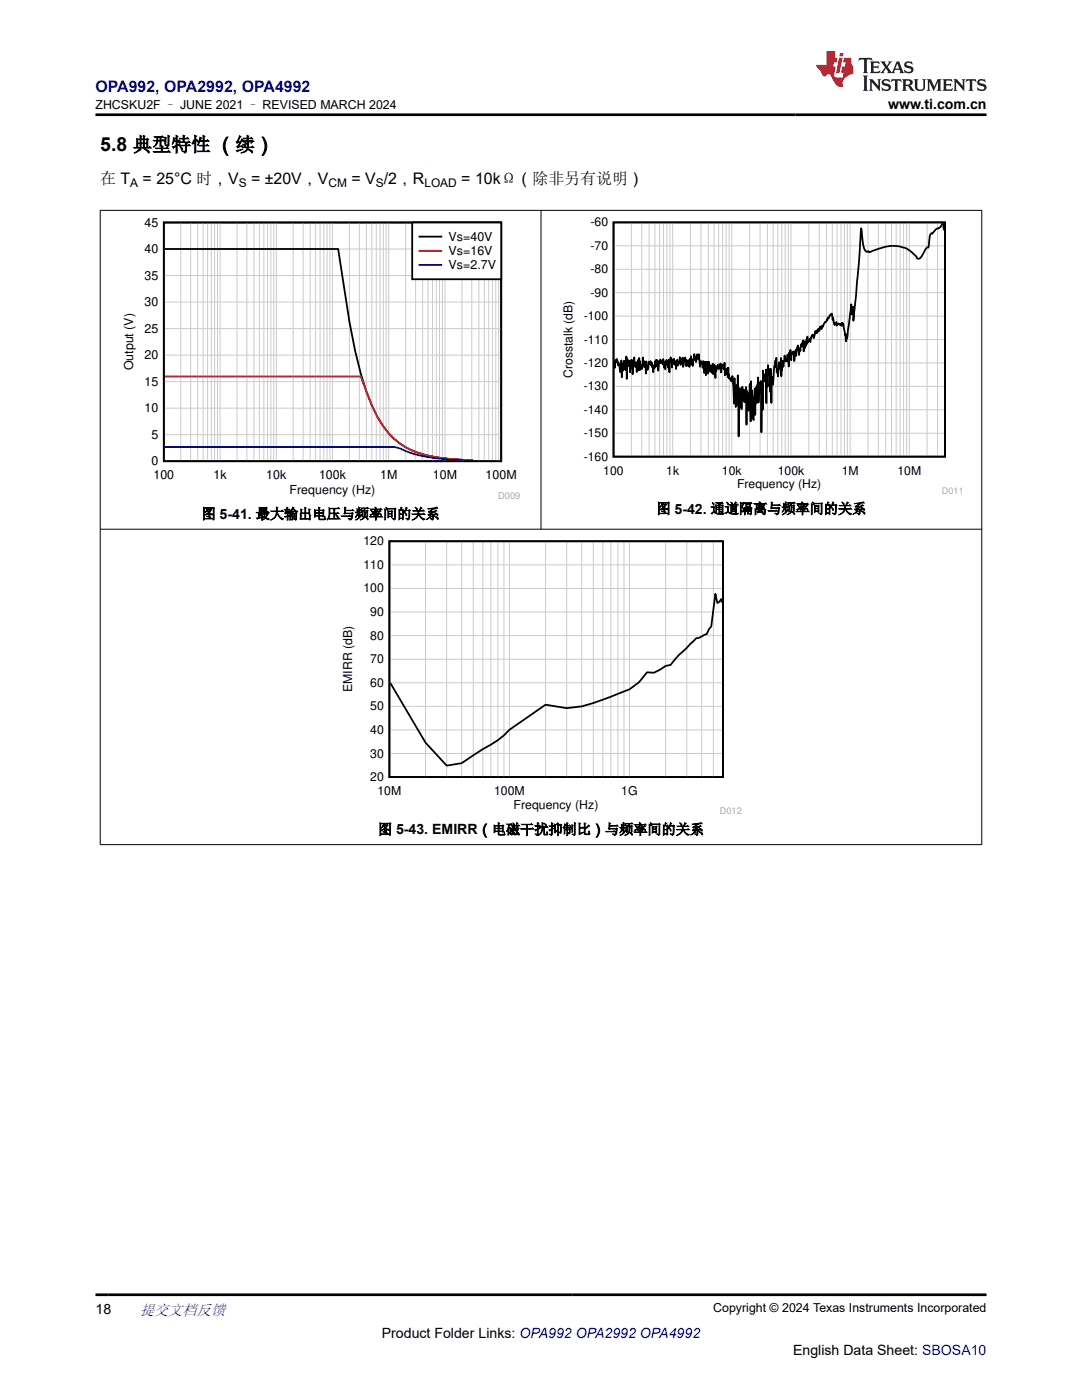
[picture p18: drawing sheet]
<svg xmlns="http://www.w3.org/2000/svg" width="216mm" height="279mm" viewBox="0 0 216 279" stroke-linecap="round" stroke-linejoin="round" font-family="sans-serif">
<defs><g id="words">
<text font-size="3.9" x="20" y="30.2">5.8 典型特性 （续）</text>
<text font-size="3.2" fill="#00f" x="19" y="18.3">OPA992, OPA2992, OPA4992</text>
<g font-size="3.2">
<text x="20" y="36.7">在 T</text>
<text x="28.5" y="36.7">= 25°C 时，V</text>
<text x="50.1" y="36.7">= ±20V，V</text>
<text x="70.1" y="36.7">= V /2，R</text>
<text x="92" y="36.7">= 10kΩ（除非另有说明）</text>
</g>
<text font-size="3" fill="#00f" x="27.9" y="262.4">提交文档反馈</text>
<g font-size="2.8">
<text x="177.2" y="21.7">www.ti.com.cn</text>
<text x="40.2" y="103.5">图 5-41. 最大输出电压与频率间的关系</text>
<text x="131" y="102.5">图 5-42. 通道隔离与频率间的关系</text>
<text x="75.4" y="166.5">图 5-43. EMIRR（电磁干扰抑制比）与频率间的关系</text>
<text x="19" y="262.1">18</text>
<text x="76.2" y="266.9">Product Folder Links: OPA992 OPA2992 OPA4992</text>
<text x="158.3" y="270.3">English Data Sheet: SBOSA10</text>
</g>
<g font-size="2.5">
<text x="19" y="21.8">ZHCSKU2F – JUNE 2021 – REVISED MARCH 2024</text>
<text x="28.8" y="45.2">45</text>
<text x="28.8" y="50.5">40</text>
<text x="89.5" y="48.1">Vs=40V</text>
<text x="89.5" y="50.9">Vs=16V</text>
<text x="89.5" y="53.7">Vs=2.7V</text>
<text x="28.8" y="55.8">35</text>
<text x="28.8" y="61.1">30</text>
<text x="28.8" y="71.7">20</text>
<text x="28.8" y="66.4">25</text>
<text x="26.6" y="73.9" transform="rotate(-90 26.6 73.9)">Output (V)</text>
<text x="28.8" y="77">15</text>
<text x="28.8" y="82.3">10</text>
<text x="30.2" y="87.6">5</text>
<text x="30.2" y="92.9">0</text>
<text x="30.6" y="95.7">100</text>
<text x="42.6" y="95.7">1k</text>
<text x="53.1" y="95.7">10k</text>
<text x="63.7" y="95.7">100k</text>
<text x="75.8" y="95.7">1M</text>
<text x="86.4" y="95.7">10M</text>
<text x="96.9" y="95.7">100M</text>
<text x="57.8" y="98.5">Frequency (Hz)</text>
<text x="142.3" y="261.8">Copyright © 2024 Texas Instruments Incorporated</text>
</g>
<g font-size="2.4">
<text x="26" y="37.3">A</text>
<text x="47.6" y="37.3">S</text>
<text x="65.5" y="37.3">CM</text>
<text x="75" y="37.3">S</text>
<text x="84.7" y="37.3">LOAD</text>
<text x="117.8" y="45.2">-60</text>
<text x="117.8" y="49.9">-70</text>
<text x="117.8" y="59.2">-90</text>
<text x="117.8" y="54.5">-80</text>
<text x="116.5" y="63.9">-100</text>
<text x="116.5" y="68.6">-110</text>
<text x="114.3" y="75.4" transform="rotate(-90 114.3 75.4)">Crosstalk (dB)</text>
<text x="116.5" y="77.9">-130</text>
<text x="116.5" y="73.2">-120</text>
<text x="116.5" y="82.6">-140</text>
<text x="116.5" y="87.3">-150</text>
<text x="116.5" y="91.9">-160</text>
<text x="120.4" y="94.7">100</text>
<text x="132.9" y="94.7">1k</text>
<text x="144.1" y="94.7">10k</text>
<text x="155.2" y="94.7">100k</text>
<text x="167.9" y="94.7">1M</text>
<text x="179.1" y="94.7">10M</text>
<text x="147.1" y="97.5">Frequency (Hz)</text>
<text x="72.5" y="113.5">110</text>
<text x="72.5" y="108.8">120</text>
<text x="72.5" y="118.2">100</text>
<text x="73.9" y="122.9">90</text>
<text x="73.9" y="127.6">80</text>
<text x="73.9" y="137.1">60</text>
<text x="73.9" y="132.4">70</text>
<text x="70.3" y="138.1" transform="rotate(-90 70.3 138.1)">EMIRR (dB)</text>
<text x="73.9" y="141.8">50</text>
<text x="73.9" y="146.5">40</text>
<text x="73.9" y="155.9">20</text>
<text x="73.9" y="151.2">30</text>
<text x="75.3" y="158.7">10M</text>
<text x="98.6" y="158.7">100M</text>
<text x="102.5" y="161.5">Frequency (Hz)</text>
<text x="124" y="158.7">1G</text>
</g>
<text font-size="1.9" fill="#a8a8a8" x="99.4" y="99.6">D009</text>
<g font-size="1.8" fill="#a8a8a8">
<text x="187.9" y="98.5">D011</text>
<text x="143.6" y="162.5">D012</text>
</g>
</g></defs>
<path d="M32.7 44.4h67.3v47.6h-67.3zM32.9 49.7h34.6l1.1 7.3a111 111 0 0 0 4.5 21.1 22.8 22.8 0 0 0 5.6 9.5 16.9 16.9 0 0 0 10.1 3.9l5.6 .4" fill="none" stroke="#000" stroke-width=".36"/>
<g fill="none" stroke="#cbcbcb" stroke-width=".2">
<path d="M32.7 55h67.3M32.7 49.7h67.3M36.1 44.4v47.7M38 44.4v47.7M39.4 44.4v47.7M40.5 44.4v47.7M41.4 44.4v47.7M42.2 44.4v47.7M42.8 44.4v47.7M43.4 44.4v47.7M43.9 44.4v47.7M47.3 44.4v47.7"/>
<path d="M49.3 44.4v47.7M50.7 44.4v47.7M51.8 44.4v47.7M52.6 44.4v47.7M53.4 44.4v47.7M54 44.4v47.7M54.6 44.4v47.7M55.1 44.4v47.7M58.5 44.4v47.7M60.5 44.4v47.7M61.9 44.4v47.7M63 44.4v47.7"/>
<path d="M63.9 44.4v47.7M64.6 44.4v47.7M65.3 44.4v47.7M65.8 44.4v47.7M66.4 44.4v47.7M69.7 44.4v47.7M71.7 44.4v47.7M73.1 44.4v47.7M74.2 44.4v47.7M75.1 44.4v47.7M75.8 44.4v47.7M76.5 44.4v47.7"/>
<path d="M77.1 44.4v47.7M77.6 44.4v47.7M80.9 44.4v47.7M82.9 44.4v47.7M84.3 44.4v47.7M85.4 44.4v47.7M86.3 44.4v47.7M87.1 44.4v47.7M87.7 44.4v47.7M88.3 44.4v47.7M88.8 44.4v47.7M92.2 44.4v47.7"/>
<path d="M94.1 44.4v47.7M95.6 44.4v47.7M96.6 44.4v47.7M97.5 44.4v47.7M98.3 44.4v47.7M98.9 44.4v47.7M99.5 44.4v47.7M32.7 76.2h67.3M32.7 70.9h67.3M32.7 65.6h67.3M32.7 60.3h67.3M32.7 86.8h67.3"/>
<path d="M32.7 81.5h67.3"/>
</g>
<path d="M32.9 75.1h39.1l1.1 3a22.8 22.8 0 0 0 5.6 9.5 16.9 16.9 0 0 0 10.1 3.9l5.6 .4" fill="none" stroke="#f00" stroke-width=".36"/>
<path d="M32.9 89.2h43.5a6.7 6.7 0 0 1 4.5 .8 35.7 35.7 0 0 0 11.8 1.9" fill="none" stroke="#00f" stroke-width=".36"/>
<path d="M82.2 44.4h17.8v11.3h-17.8z" fill-rule="evenodd" fill="#fff"/>
<path d="M82.2 44.4h17.8v11.3h-17.8zM83.7 47.2h4.4" fill="none" stroke="#000" stroke-width=".36"/>
<path d="M83.7 50h4.4" fill="none" stroke="#f00" stroke-width=".36"/>
<path d="M83.7 52.9h4.4" fill="none" stroke="#00f" stroke-width=".36"/>
<path d="M111.9 43.4h80.1v55.2h-80.1z" fill-rule="evenodd" fill="#fff"/>
<path d="M122.4 44.4h66.2v46.7h-66.2zM188 44.6a1.78 1.78 0 0 1-1.3 1.2l-.7 .9-.1-.2-.2 .2a1.66 1.66 0 0 0-.3 1.5l-.2 1.2a.83 .83 0 0 0-.8 .8l-.6 1.2-.5 .2-.4-.1-.1-.3-1.7-1.5-1.9-.6-2.1 .1-1.9 .5-1.8 .7-.1-.3-.1 .1a.54 .54 0 0 1-.8-.6l-.6-4-.4 7.2-1.1 11.2-.1-2.8-.2 1.5-.1-2-.8 6.3-.1 .5v-.7l-.2 1.3-.1-1.5-.1 .3-.4-2.4-.1 .5-.1-.6v.6l-.1-.4-.1 .3-.5-.4-.2 .2v-.1l-.1 .4-.1-.7-.3 .6-.4-1.5-.1 .4-.1-1.2-.4 .3-.2 .6-.2-.2-.1 .6-.1-.2-.3 .6h-.1l-.4 .9-.1-.2-.2 .7-.1-.6v.4l-.2-.3-.1 .8-.2-.4-.1 .6v-.4l-.2 .7-.2-.5v.5l-.1-.4-.4 1.4-.1-.7-.1 .2-.1-.1-.2 .6v-.1l-.1 .9-.1-.6-.1 .2-.2 .1-.1 .4-.1-1.2-.1 1.5-.1-1v1.3l-.1 .1-.1-.7-.1 1.1-.1-1.4-.1 2-.1-2.2-.3 1.3-.1-.5-.2 1.3-.1-.5-.1 .2v1.2l-.3-2-.3 2.1-.1-1.2-.2 .5-.1 1.8-.2-2-.1 .5-.2-.3v.2l-.1 1.4-.2-2.1-.1 1.9-.1-1.3-.1 2.7-.1-2.1-.1 1.2-.1-1.4v1.3l-.1-.4-.2 .4-.2-1.1-.3 2.2-.2-1.2v1.8l-.1-1.1-.1 2.4-.1-3.7-.1 2.3-.3-1.4-.2 2.8-.1-1.5-.1 .8-.1-3-.1 1.9-.1-1.4-.1 1.2-.1-.1-.3 3.8v-1.6l-.1 .6-.1-.2-.1 4.8-.1-6.8-.1 4.6-.1-4.6-.2 1.2-.1-1.9-.1 4.3-.2-3.5-.1 6.7-.1-6.6v2.5l-.2-1.2-.1 1-.1-1.4-.1 1.3v-2.1l-.1 7.9-.1-5.2-.2 9.7-.1-10.3-.1 2.5-.1-2.2-.2 4-.1-5-.2 4.8-.1-3.2-.1 3.6v-3.2l-.1 .3-.1 5.2-.1-5.3-.2 6.3-.2-4.7-.1 3.4-.1-4.6-.1 2.1v-3.9l-.1 8-.2-7.5-.2 5.4-.1-3.5-.2 2.6-.1-3.1v6.8l-.1-7.5-.1 2.4-.1-1.9-.2 2.5-.1-2.5-.2 1.9-.1-2.5-.1 4.5-.1-3.2-.3-1v3.8l-.1-2.4-.1 8.2-.2-12.2-.1 4.6-.1 1.3v-3.9l-.2 4.3-.2-5.7-.1 5.1-.4-5.6-.2 1.1-.2-.6-.1 .1-.1-.9-.1 .7-.1-2-.1 1.8v-1.7l-.1 1.3-.1-.9-.2 .5-.1-.8v1.3l-.1-2.5-.1 1.3-.3-.9-.1 .6-.1-.7-.1 1.6-.2-1.7v1l-.3-.6-.1 .7-.1-.9-.3 1.2-.1-.9v2.3l-.2-2.6-.3 1.9v-2.1l-.3 1.8-.2-1.6-.1 1.4-.3-2-.1 2.3-.2-2.3-.1 1.3-.1-1v2.4l-.1-2.7-.1 1.9-.1-1.8-.1 2.1-.1-2.3-.2 1.3-.1-1.3-.1 .3-.1-.3v.5l-.1-.5-.1 1.1-.3-2.5v.9l-.1-.2-.1 .1-.1-.8-.2 1.5-.4-1.5-.1 1.3-.1-.3-.1 1.3-.1-1-.1 .4-.1-1.3-.1 1.7-.2-1.2v1.6l-.1-1.3-.4 .3-.1 .9v-1.3l-.2 1.2-.1-1.7-.1 .8-.1-.1-.1 .2-.1 1-.1-1.8-.2 .9-.1-.7-.1 1.2-.2-1.5v1.1l-.2 .1-.1-.2-.1 .7v-1.2l-.1 .5-.1-.1-.1 1.5-.1-1.6-.1 .6-.1 .1-.1-1.2-.3 1v-.3l-.1 1.1-.1-1.7-.1 .6-.1-1-.1 .8-.1 2.2-.2-2.5-.1 1.6-.1-1.2-.1 .6-.1-1-.2 1.9-.1-1.5-.2 1.2-.2-1.7v1l-.1-.8-.1 .5-.1-.3-.1 .4-.1-.7-.1 .6h-.2l-.1 1.6-.1-2-.1 .7-.1-.9-.1 .9-.1-.9v1.4l-.1-1.2-.2 1.4-.2-.5v1.4l-.1-1.4-.2 .4-.1-1-.1 .6-.1-.8-.1 .5-.1-.2-.1 .3-.1-.5-.2 1.6-.2-1.6-.1 2.3-.1-2.2-.1-.2-.2 1.2-.2-2-.3 2.4-.1-.8-.1 .2-.1-1-.1 1.8v-2.5l-.1 1.9-.2-1.5-.1 2.2-.1-.7-.1 1v-2l-.2 1-.2-2-.4 3.4-.1-2.9-.1 1.6-.1-1.5-.2 2.4-.1-2.3-.2 1.1-.1-1.2-.1-.2v.1l-.1 3.8-.1-4.5-.1 2.8-.1-2-.2 1.9-.1-1.8-.2 2-.1-1.3-.1 2.6-.1-3.4-.3 2.4-.1-1.4-.2-.5-.1 .5-.2-1.3-.1 .7-.2-.5-.1 1.6-.1-1.3M188.2 44.6l.2 1.4" fill="none" stroke="#000" stroke-width=".35"/>
<g fill="none" stroke="#cbcbcb" stroke-width=".2">
<path d="M122.4 58.4h66.2M122.4 53.7h66.2M122.4 49.1h66.2M126 44.4v46.7M128.1 44.4v46.7M129.5 44.4v46.7M130.7 44.4v46.7M131.6 44.4v46.7M132.4 44.4v46.7M133.1 44.4v46.7M133.7 44.4v46.7M134.2 44.4v46.7"/>
<path d="M137.8 44.4v46.7M139.9 44.4v46.7M141.3 44.4v46.7M142.5 44.4v46.7M143.4 44.4v46.7M144.2 44.4v46.7M144.9 44.4v46.7M145.5 44.4v46.7M146 44.4v46.7M149.6 44.4v46.7M151.7 44.4v46.7M153.1 44.4v46.7"/>
<path d="M154.3 44.4v46.7M155.2 44.4v46.7M156 44.4v46.7M156.7 44.4v46.7M157.3 44.4v46.7M157.8 44.4v46.7M161.4 44.4v46.7M163.5 44.4v46.7M164.9 44.4v46.7M166.1 44.4v46.7M167 44.4v46.7M167.8 44.4v46.7"/>
<path d="M168.5 44.4v46.7M169.1 44.4v46.7M169.6 44.4v46.7M173.2 44.4v46.7M175.3 44.4v46.7M176.7 44.4v46.7M177.9 44.4v46.7M178.8 44.4v46.7M179.6 44.4v46.7M180.3 44.4v46.7M180.9 44.4v46.7M181.4 44.4v46.7"/>
<path d="M185 44.4v46.7M187.1 44.4v46.7M122.4 77.1h66.2M122.4 72.4h66.2M122.4 67.8h66.2M122.4 63.1h66.2M122.4 86.5h66.2M122.4 81.8h66.2"/>
</g>
<path d="M67.9 107h80.1v55.6h-80.1z" fill-rule="evenodd" fill="#fff"/>
<path d="M77.7 108h66.5v47.1h-66.5zM144.1 120.2l-.2-.6-.4 .5-.4 .3-.3-1.9-.9 6.5-.4 .5-.5 1-1.5 .8-.6 .1-1.9 1.9a17.2 17.2 0 0 0-3.2 3.4l-1 .2-2.3 1.4-1.4-.1a9.3 9.3 0 0 1-5.8 4.3l-1.4 .5a29.6 29.6 0 0 1-8.8 2.3l-4.2-.7-7.2 5a16.7 16.7 0 0 1-5.4 3.9l-4.2 2.8-3 .5-4.2-4.6-7-11.9" fill="none" stroke="#000" stroke-width=".35"/>
<g fill="none" stroke="#cbcbcb" stroke-width=".2">
<path d="M77.7 117.4h66.6M77.7 112.7h66.6M84.9 108v47.1M89.1 108v47.1M92.1 108v47.1M94.4 108v47.1M96.3 108v47.1M97.9 108v47.1M99.3 108v47.1M100.6 108v47.1M101.7 108v47.1M108.9 108v47.1"/>
<path d="M113.1 108v47.1M116.1 108v47.1M118.4 108v47.1M120.3 108v47.1M121.9 108v47.1M123.3 108v47.1M124.5 108v47.1M125.6 108v47.1M132.8 108v47.1M137 108v47.1M140 108v47.1M142.3 108v47.1"/>
<path d="M77.7 136.3h66.6M77.7 131.6h66.6M77.7 126.8h66.6M77.7 122.1h66.6M77.7 150.4h66.6M77.7 145.7h66.6M77.7 141h66.6"/>
</g>
<path d="M19.9 42h176.1M20 41.9v126.7M108 41.9v63.8M195.9 41.9v126.7M19.9 105.6h176.1M19.9 168.6h176.1" fill="none" stroke="#000" stroke-width=".2"/>
<path d="M171.5 11.6l-.2 .5 .5-.2h.6v.1v2.2l-.2 .4h1l-.2-.4v-2.2v-.1h.5l.5 .2-.1-.5zM173.6 12.3l.2 .4v1.5l-.2 .4h1.9l.1-.6a1.08 1.08 0 0 1-1.3 .2v-.7h.6l.4 .2v-.7l-.4 .2h-.6v-.5l.2-.2a1 1 0 0 1 1 .3l-.1-.5zM175.7 12.3l.9 1.1-1 1.2h.9l-.2-.2 .5-.8 .4 .8-.2 .2h1.6l-.2-.2 .2-.5h.9l.1 .5-.1 .2h.9l-.2-.3-.8-2h-.5l-.9 2.2-.9-1.1 .9-1.1h-.8l.2 .2-.4 .6-.4-.6 .2-.2zM179 12.7l.4 1h-.7zM180.7 12.4a.65 .65 0 0 0-.2 .7 .65 .65 0 0 0 .6 .5l.6 .1 .1 .3a.79 .79 0 0 1-.7 .4 .79 .79 0 0 1-.7-.5l.1 .7 .2-.1a.93 .93 0 0 0 1.1 .1 .93 .93 0 0 0 .4-1 1.46 1.46 0 0 0-1.2-.6l-.1-.3a1.09 1.09 0 0 1 1.2 .2l-.2-.6-.1 .1-.5-.2zM172.2 15.1l.2 .4v2.2l-.2 .4h1l-.2-.4v-2.2l.2-.4zM173.4 15.8l.2 .4v1.5l-.2 .4h.8l-.3-.4 .1-1.3 1.6 1.8v-2l.2-.4h-.7l.1 .2 .1 1.1-1.2-1.3zM176.2 15.9a.65 .65 0 0 0-.2 .8 .65 .65 0 0 0 .6 .4l.6 .2 .1 .2a.79 .79 0 0 1-.7 .4 .79 .79 0 0 1-.7-.5l.1 .7 .2-.1a.93 .93 0 0 0 1.1 .1 .93 .93 0 0 0 .4-.9 1.46 1.46 0 0 0-1.2-.6l-.1-.4a1.09 1.09 0 0 1 1.2 .2l-.1-.6-.2 .1-.5-.1zM177.9 15.8l-.1 .6a.63 .63 0 0 1 .8-.3v1.6l-.3 .4h1l-.2-.4v-1.6a.66 .66 0 0 1 .8 .3l-.1-.6zM180 15.8l.2 .4v1.5l-.2 .4h1l-.2-.2-.1-.7h.5l.1 .2a.79 .79 0 0 0 1.2 .6l-1-.9a.61 .61 0 0 0 .6-.6 .61 .61 0 0 0-.5-.7zM180.8 16.1h.1a.47 .47 0 0 1 .5 .1 .47 .47 0 0 1 .1 .5l-.1 .1-.7 .1zM182.3 15.8l.2 .2a2.27 2.27 0 0 0 .4 2 1.04 1.04 0 0 0 1.7-.7v-1.3l.2-.2h-.8l.2 .4v1.1a.6 .6 0 0 1-.6 .6 .6 .6 0 0 1-.6-.6v-1.1l.3-.4zM184.9 15.8l.2 .4v1.5l-.2 .4h.8l-.3-.4v-1.4l.9 1.9 .9-1.9v1.4l-.3 .4h1l-.2-.4v-1.5l.2-.4h-.8l-.7 1.5-.6-1.5zM188.1 15.8l.2 .4v1.5l-.2 .4h1.9l.1-.6a1.09 1.09 0 0 1-1.3 .2v-.7h.6l.4 .2v-.6l-.4 .2h-.6v-.6l.2-.1a1.01 1.01 0 0 1 1 .3l-.1-.6zM190.2 15.8l.3 .4v1.5l-.3 .4h.8l-.2-.4v-1.3l1.6 1.8v-2l.2-.4h-.7l.2 .2v1.1l-1.2-1.3zM192.8 15.8l-.1 .6a.63 .63 0 0 1 .8-.3v1.6l-.3 .4h1l-.2-.4v-1.6a.66 .66 0 0 1 .8 .3l-.1-.6zM195.2 15.9a.65 .65 0 0 0-.2 .8 .65 .65 0 0 0 .6 .4l.6 .2 .2 .2a.79 .79 0 0 1-.7 .4 .79 .79 0 0 1-.7-.5l.1 .7 .2-.1a.93 .93 0 0 0 1 .1 .93 .93 0 0 0 .5-.9 1.46 1.46 0 0 0-1.3-.6v-.4a1.09 1.09 0 0 1 1.2 .2l-.2-.6-.2 .1-.5-.1z" fill="#231f20"/>
<path d="M164.9 10.2v2.8h-2l.1 .3 .8 1a.95 .95 0 0 0 1 .9 .59 .59 0 0 1 .5-.4 .59 .59 0 0 1 .5 .4l.4 .7a1.59 1.59 0 0 0 2.1 1.4 1.61 1.61 0 0 1 1-2.3l1-.3-.1-1.5a1.59 1.59 0 0 1-.3-1.7h-1.5l-.2 .9h.6l-.2 .9h-.5l-.2 1v.2l.4 .1-.1 .9h-.7a.73 .73 0 0 1-1-.7l.3-1.5h-.5l.1-.9h.5l.2-.9h-.5v-1.3zM167.4 11.5l-.6 3.1h.7l.6-3.1zM167.6 10.6l-.1 .6h.7l.1-.6z" fill="#ed1c24"/>
<path d="M19 22.9h177.8M19 258.4h177.8" fill="none" stroke="#000" stroke-width=".53"/>
<use href="#words"/>
</svg>
